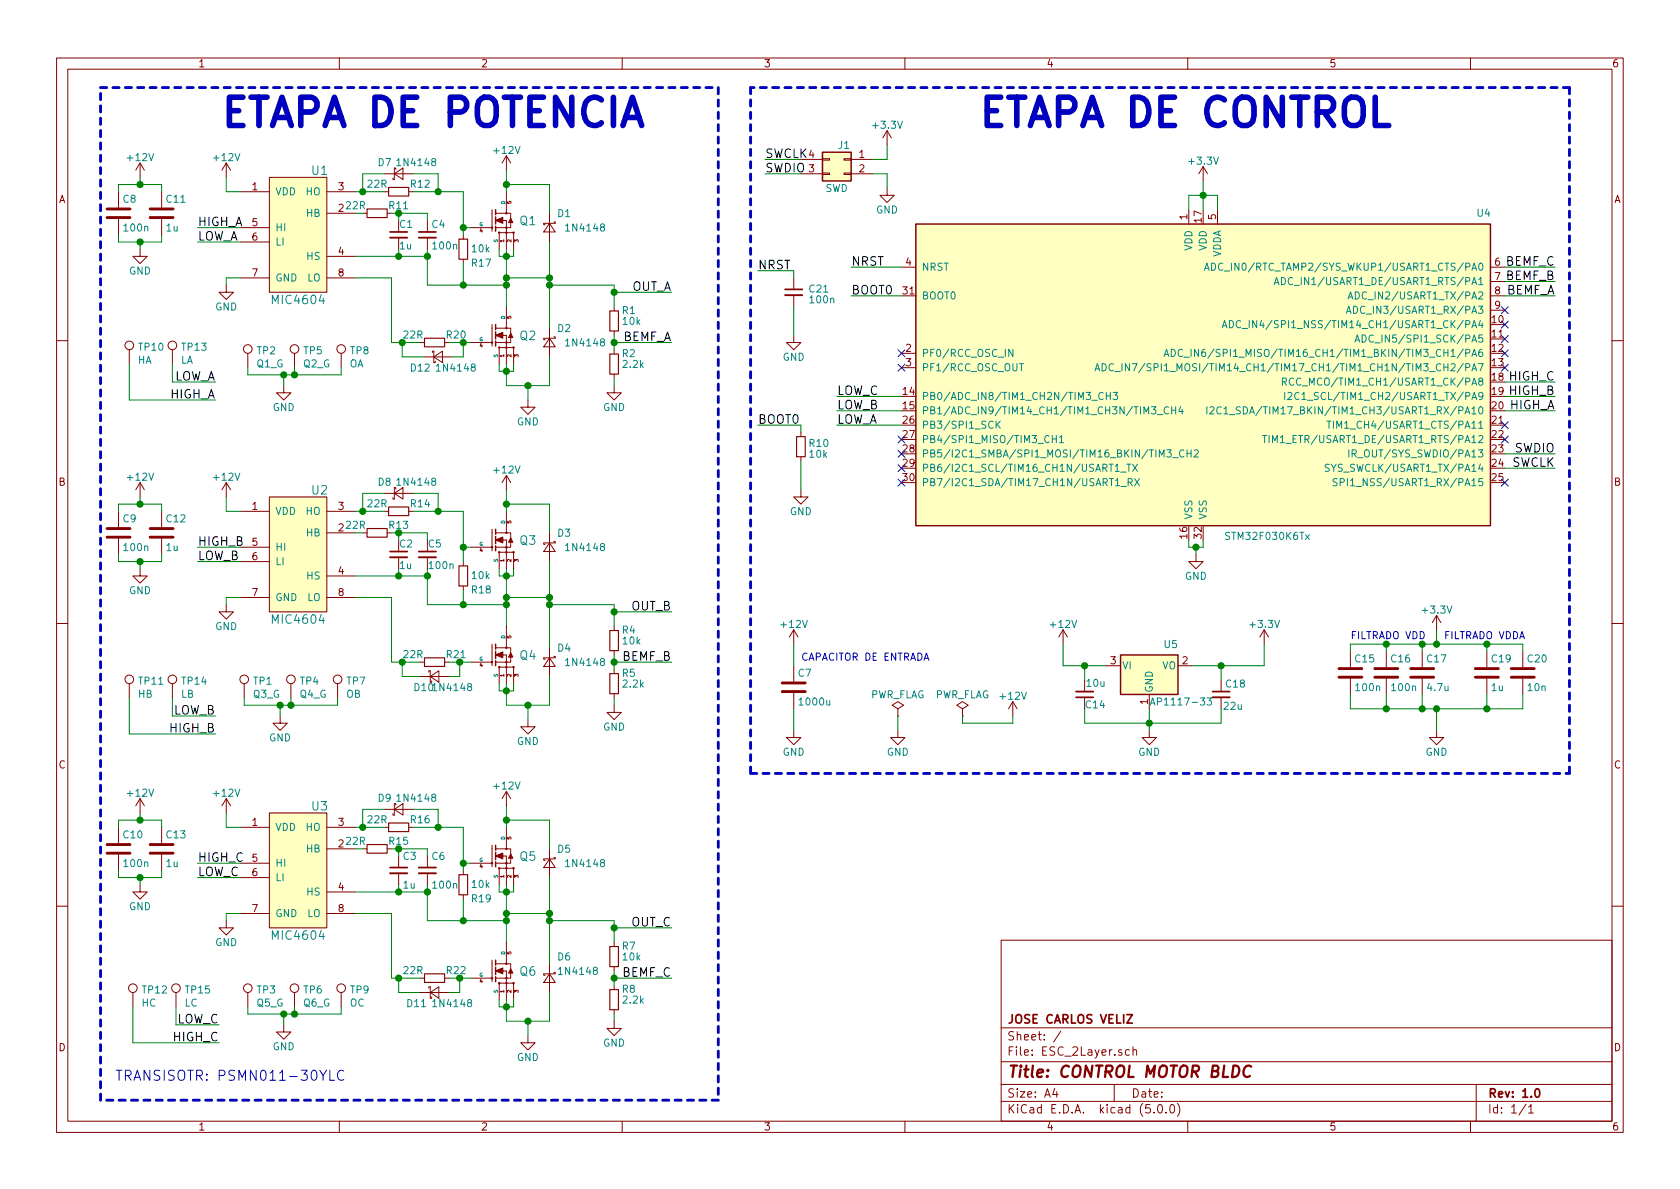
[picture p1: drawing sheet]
<svg xmlns="http://www.w3.org/2000/svg" width="297mm" height="210mm" viewBox="0 0 297 210" stroke-linecap="round" stroke-linejoin="round" font-family="sans-serif">
<defs><g id="words">
<g font-size="7" fill="#0000c2">
<text x="38.7" y="22.4">ETAPA DE POTENCIA</text>
<text x="172.7" y="22.4">ETAPA DE CONTROL</text>
</g>
<text font-size="2.8" fill="#840000" x="178" y="190.5">Title: CONTROL MOTOR BLDC</text>
<text font-size="2.5" fill="#0000c2" x="20.3" y="191.1">TRANSISOTR: PSMN011-30YLC</text>
<g font-size="2.1">
<text x="135.3" y="27.9">SWCLK</text>
<text x="135.3" y="30.5">SWDIO</text>
<text x="34.9" y="40">HIGH_A</text>
<text x="34.9" y="42.5">LOW_A</text>
<text x="134" y="47.6">NRST</text>
<text x="150.5" y="47">NRST</text>
<text x="266.2" y="47">BEMF_C</text>
<text x="111.6" y="51.4">OUT_A</text>
<text x="150.5" y="52.1">BOOT0</text>
<text x="266.2" y="52.1">BEMF_A</text>
<text x="266.2" y="49.5">BEMF_B</text>
<text x="110" y="60.3">BEMF_A</text>
<text x="30.1" y="70.5">HIGH_A</text>
<text x="30.4" y="67.3">LOW_A</text>
<text x="148" y="69.8">LOW_C</text>
<text x="266.9" y="69.8">HIGH_B</text>
<text x="266.9" y="67.3">HIGH_C</text>
<text x="134" y="74.9">BOOT0</text>
<text x="148" y="74.9">LOW_A</text>
<text x="148" y="72.4">LOW_B</text>
<text x="266.9" y="72.4">HIGH_A</text>
<text x="267.2" y="82.5">SWCLK</text>
<text x="267.8" y="80">SWDIO</text>
<text x="34.9" y="96.5">HIGH_B</text>
<text x="34.9" y="99.1">LOW_B</text>
<text x="111.6" y="107.9">OUT_B</text>
<text x="110" y="116.8">BEMF_B</text>
<text x="30.1" y="129.5">HIGH_B</text>
<text x="30.4" y="126.4">LOW_B</text>
<text x="34.9" y="152.4">HIGH_C</text>
<text x="34.9" y="154.9">LOW_C</text>
<text x="111.6" y="163.8">OUT_C</text>
<text x="110" y="172.7">BEMF_C</text>
<text x="30.7" y="184.1">HIGH_C</text>
<text x="31.1" y="181">LOW_C</text>
</g>
<g font-size="2.1" fill="#008484">
<text x="55.2" y="30.9">U1</text>
<text x="91.9" y="39.8">Q1</text>
<text x="48.4" y="53.8">MIC4604</text>
<text x="91.9" y="60.1">Q2</text>
<text x="55.2" y="87.4">U2</text>
<text x="91.9" y="96.3">Q3</text>
<text x="48.4" y="110.3">MIC4604</text>
<text x="91.9" y="116.7">Q4</text>
<text x="55.2" y="143.3">U3</text>
<text x="91.9" y="152.2">Q5</text>
<text x="48.4" y="166.2">MIC4604</text>
<text x="91.9" y="172.5">Q6</text>
</g>
<g font-size="2.1" fill="#840000">
<text x="178" y="184">Sheet: /</text>
<text x="178" y="181">JOSE CARLOS VELIZ</text>
<text x="178" y="186.7">File: ESC_2Layer.sch</text>
<text x="178" y="196.9">KiCad E.D.A. kicad (5.0.0)</text>
<text x="178" y="194.1">Size: A4</text>
<text x="200" y="194.1">Date:</text>
<text x="263" y="194.1">Rev: 1.0</text>
<text x="263" y="196.9">Id: 1/1</text>
</g>
<g font-size="1.8" fill="#840000">
<text x="35" y="11.9">1</text>
<text x="85" y="11.9">2</text>
<text x="135" y="11.9">3</text>
<text x="185" y="11.9">4</text>
<text x="235" y="11.9">5</text>
<text x="285" y="11.9">6</text>
<text x="143" y="27.9">4</text>
<text x="151.9" y="27.9">1</text>
<text x="10.4" y="35.9">A</text>
<text x="44.6" y="33.6">1</text>
<text x="59.8" y="33.6">3</text>
<text x="143" y="30.5">3</text>
<text x="151.9" y="30.5">2</text>
<text x="285.4" y="35.9">A</text>
<text x="44.6" y="40">5</text>
<text x="59.8" y="37.5">2</text>
<text x="209.9" y="38.8" transform="rotate(-90 209.9 38.8)">1</text>
<text x="212.5" y="39.3" transform="rotate(-90 212.5 39.3)">17</text>
<text x="215" y="38.8" transform="rotate(-90 215 38.8)">5</text>
<text x="44.6" y="42.5">6</text>
<text x="59.8" y="45.1">4</text>
<text x="160.2" y="47">4</text>
<text x="264.3" y="47">6</text>
<text x="44.6" y="48.9">7</text>
<text x="59.8" y="48.9">8</text>
<text x="159.7" y="52.1">31</text>
<text x="264.3" y="49.5">7</text>
<text x="264.3" y="52.1">8</text>
<text x="263.8" y="57.1">10</text>
<text x="263.8" y="59.7">11</text>
<text x="264.3" y="54.6">9</text>
<text x="160.2" y="62.2">2</text>
<text x="160.2" y="64.8">3</text>
<text x="263.8" y="62.2">12</text>
<text x="263.8" y="64.8">13</text>
<text x="159.7" y="69.8">14</text>
<text x="263.8" y="67.3">18</text>
<text x="263.8" y="69.8">19</text>
<text x="159.7" y="72.4">15</text>
<text x="159.7" y="74.9">26</text>
<text x="159.7" y="77.5">27</text>
<text x="263.8" y="72.4">20</text>
<text x="263.8" y="74.9">21</text>
<text x="263.8" y="77.5">22</text>
<text x="159.7" y="80">28</text>
<text x="159.7" y="82.5">29</text>
<text x="263.8" y="80">23</text>
<text x="263.8" y="82.5">24</text>
<text x="10.4" y="85.9">B</text>
<text x="159.7" y="85.1">30</text>
<text x="263.8" y="85.1">25</text>
<text x="285.4" y="85.9">B</text>
<text x="44.6" y="90.2">1</text>
<text x="59.8" y="94">2</text>
<text x="59.8" y="90.2">3</text>
<text x="209.9" y="95.2" transform="rotate(-90 209.9 95.2)">16</text>
<text x="212.5" y="95.2" transform="rotate(-90 212.5 95.2)">32</text>
<text x="44.6" y="96.5">5</text>
<text x="44.6" y="99.1">6</text>
<text x="59.8" y="101.6">4</text>
<text x="44.6" y="105.4">7</text>
<text x="59.8" y="105.4">8</text>
<text x="196.4" y="117.5">3</text>
<text x="209.1" y="117.5">2</text>
<text x="202.9" y="124.6" transform="rotate(-90 202.9 124.6)">1</text>
<text x="10.4" y="135.9">C</text>
<text x="285.4" y="135.9">C</text>
<text x="44.6" y="146">1</text>
<text x="59.8" y="149.9">2</text>
<text x="59.8" y="146">3</text>
<text x="44.6" y="152.4">5</text>
<text x="44.6" y="154.9">6</text>
<text x="44.6" y="161.3">7</text>
<text x="59.8" y="157.5">4</text>
<text x="59.8" y="161.3">8</text>
<text x="10.4" y="185.9">D</text>
<text x="285.4" y="185.9">D</text>
<text x="35" y="199.9">1</text>
<text x="85" y="199.9">2</text>
<text x="135" y="199.9">3</text>
<text x="185" y="199.9">4</text>
<text x="235" y="199.9">5</text>
<text x="285" y="199.9">6</text>
</g>
<g font-size="1.8" fill="#008484">
<text x="154.5" y="22.8">+3.3V</text>
<text x="22.7" y="28.5">+12V</text>
<text x="37.9" y="28.5">+12V</text>
<text x="66.9" y="29.4">D7</text>
<text x="70.5" y="29.4">1N4148</text>
<text x="87.5" y="27.2">+12V</text>
<text x="148.3" y="26.3">J1</text>
<text x="210.4" y="29.1">+3.3V</text>
<text x="21.8" y="35.9">C8</text>
<text x="29.5" y="35.9">C11</text>
<text x="48.6" y="34.5">VDD</text>
<text x="54.1" y="34.5">HO</text>
<text x="65" y="33.2">22R</text>
<text x="72.7" y="33.2">R12</text>
<text x="145.9" y="34">SWD</text>
<text x="22" y="40.9">100n</text>
<text x="29.4" y="40.9">1u</text>
<text x="48.6" y="40.9">HI</text>
<text x="54.2" y="38.3">HB</text>
<text x="61.2" y="37">22R</text>
<text x="68.9" y="37">R11</text>
<text x="70.7" y="40.3">C1</text>
<text x="76.4" y="40.3">C4</text>
<text x="98.6" y="38.4">D1</text>
<text x="100.4" y="40.9">1N4148</text>
<text x="154.9" y="37.8">GND</text>
<text x="261.2" y="38.3">U4</text>
<text x="48.6" y="43.4">LI</text>
<text x="54.3" y="46">HS</text>
<text x="70.7" y="44.1">1u</text>
<text x="76.7" y="44.1">100n</text>
<text x="83.5" y="47.2">R17</text>
<text x="83.5" y="44.6">10k</text>
<text x="162.9" y="47.9">NRST</text>
<text x="210.8" y="44.4" transform="rotate(-90 210.8 44.4)">VDD</text>
<text x="213.4" y="44.4" transform="rotate(-90 213.4 44.4)">VDD</text>
<text x="215.9" y="45.6" transform="rotate(-90 215.9 45.6)">VDDA</text>
<text x="216.4" y="47.9">ADC_IN0/RTC_TAMP2/SYS_WKUP1/USART1_CTS/PA0</text>
<text x="22.8" y="48.6">GND</text>
<text x="48.6" y="49.8">GND</text>
<text x="54.3" y="49.8">LO</text>
<text x="143.2" y="51.7">C21</text>
<text x="143.3" y="53.6">100n</text>
<text x="162.9" y="53">BOOT0</text>
<text x="227.9" y="50.4">ADC_IN1/USART1_DE/USART1_RTS/PA1</text>
<text x="240.2" y="53">ADC_IN2/USART1_TX/PA2</text>
<text x="38" y="54.9">GND</text>
<text x="71.4" y="59.9">22R</text>
<text x="79" y="59.9">R20</text>
<text x="98.6" y="58.7">D2</text>
<text x="110.1" y="55.5">R1</text>
<text x="110.2" y="57.4">10k</text>
<text x="220.9" y="58">ADC_IN4/SPI1_NSS/TIM14_CH1/USART1_CK/PA4</text>
<text x="240" y="55.5">ADC_IN3/USART1_RX/PA3</text>
<text x="24.3" y="64.3">HA</text>
<text x="24.6" y="62">TP10</text>
<text x="31.9" y="64.3">LA</text>
<text x="32.2" y="62">TP13</text>
<text x="45.4" y="65">Q1_G</text>
<text x="45.5" y="62.7">TP2</text>
<text x="53.6" y="65">Q2_G</text>
<text x="53.7" y="62.7">TP5</text>
<text x="61.7" y="65">OA</text>
<text x="62" y="62.7">TP8</text>
<text x="72.7" y="65.7">D12</text>
<text x="77.5" y="65.7">1N4148</text>
<text x="100.4" y="61.3">1N4148</text>
<text x="110.1" y="63.2">R2</text>
<text x="110.2" y="65.1">2.2k</text>
<text x="138.4" y="63.8">GND</text>
<text x="162.9" y="63.1">PF0/RCC_OSC_IN</text>
<text x="162.9" y="65.7">PF1/RCC_OSC_OUT</text>
<text x="201.8" y="65.7">ADC_IN7/SPI1_MOSI/TIM14_CH1/TIM17_CH1/TIM1_CH1N/TIM3_CH2/PA7</text>
<text x="212.3" y="63.1">ADC_IN6/SPI1_MISO/TIM16_CH1/TIM1_BKIN/TIM3_CH1/PA6</text>
<text x="242" y="60.6">ADC_IN5/SPI1_SCK/PA5</text>
<text x="162.9" y="70.7">PB0/ADC_IN8/TIM1_CH2N/TIM3_CH3</text>
<text x="229.5" y="68.2">RCC_MCO/TIM1_CH1/USART1_CK/PA8</text>
<text x="230.5" y="70.7">I2C1_SCL/TIM1_CH2/USART1_TX/PA9</text>
<text x="48.2" y="72.7">GND</text>
<text x="91.4" y="75.2">GND</text>
<text x="106.6" y="72.7">GND</text>
<text x="162.9" y="73.3">PB1/ADC_IN9/TIM14_CH1/TIM1_CH3N/TIM3_CH4</text>
<text x="162.9" y="75.8">PB3/SPI1_SCK</text>
<text x="218.3" y="73.3">I2C1_SDA/TIM17_BKIN/TIM1_CH3/USART1_RX/PA10</text>
<text x="237" y="75.8">TIM1_CH4/USART1_CTS/PA11</text>
<text x="87.5" y="83.7">+12V</text>
<text x="143.2" y="79">R10</text>
<text x="143.2" y="80.9">10k</text>
<text x="162.9" y="78.4">PB4/SPI1_MISO/TIM3_CH1</text>
<text x="162.9" y="80.9">PB5/I2C1_SMBA/SPI1_MOSI/TIM16_BKIN/TIM3_CH2</text>
<text x="162.9" y="83.4">PB6/I2C1_SCL/TIM16_CH1N/USART1_TX</text>
<text x="226" y="78.4">TIM1_ETR/USART1_DE/USART1_RTS/PA12</text>
<text x="235.8" y="83.4">SYS_SWCLK/USART1_TX/PA14</text>
<text x="240.1" y="80.9">IR_OUT/SYS_SWDIO/PA13</text>
<text x="22.7" y="85">+12V</text>
<text x="37.9" y="85">+12V</text>
<text x="65" y="89.7">22R</text>
<text x="66.9" y="85.9">D8</text>
<text x="70.5" y="85.9">1N4148</text>
<text x="72.7" y="89.7">R14</text>
<text x="162.9" y="86">PB7/I2C1_SDA/TIM17_CH1N/USART1_RX</text>
<text x="238.1" y="86">SPI1_NSS/USART1_RX/PA15</text>
<text x="21.8" y="92.4">C9</text>
<text x="29.5" y="92.4">C12</text>
<text x="48.6" y="91.1">VDD</text>
<text x="54.1" y="91.1">HO</text>
<text x="54.2" y="94.9">HB</text>
<text x="61.2" y="93.5">22R</text>
<text x="68.9" y="93.5">R13</text>
<text x="98.6" y="94.9">D3</text>
<text x="139.6" y="91.1">GND</text>
<text x="210.8" y="91.9" transform="rotate(-90 210.8 91.9)">VSS</text>
<text x="213.4" y="91.9" transform="rotate(-90 213.4 91.9)">VSS</text>
<text x="217.1" y="95.5">STM32F030K6Tx</text>
<text x="22" y="97.5">100n</text>
<text x="29.4" y="97.5">1u</text>
<text x="48.6" y="97.4">HI</text>
<text x="48.6" y="99.9">LI</text>
<text x="70.7" y="96.8">C2</text>
<text x="70.7" y="100.6">1u</text>
<text x="75.8" y="96.8">C5</text>
<text x="76" y="100.6">100n</text>
<text x="100.4" y="97.5">1N4148</text>
<text x="22.8" y="105.1">GND</text>
<text x="48.6" y="106.3">GND</text>
<text x="54.3" y="102.5">HS</text>
<text x="54.3" y="106.3">LO</text>
<text x="83.5" y="104.9">R18</text>
<text x="83.5" y="102.4">10k</text>
<text x="209.5" y="102.5">GND</text>
<text x="38" y="111.4">GND</text>
<text x="110.1" y="112.1">R4</text>
<text x="110.2" y="114">10k</text>
<text x="138.3" y="111">+12V</text>
<text x="185.9" y="111">+12V</text>
<text x="221.2" y="111">+3.3V</text>
<text x="251.7" y="108.5">+3.3V</text>
<text x="71.4" y="116.4">22R</text>
<text x="79" y="116.4">R21</text>
<text x="98.6" y="115.2">D4</text>
<text x="100.4" y="117.8">1N4148</text>
<text x="110.1" y="119.7">R5</text>
<text x="141.2" y="119.7">C7</text>
<text x="198.4" y="118.4">VI</text>
<text x="205.5" y="118.4">VO</text>
<text x="205.9" y="114.6">U5</text>
<text x="239.7" y="117.1">C15</text>
<text x="246" y="117.1">C16</text>
<text x="252.4" y="117.1">C17</text>
<text x="263.8" y="117.1">C19</text>
<text x="270.2" y="117.1">C20</text>
<text x="24.4" y="123.4">HB</text>
<text x="24.6" y="121.1">TP11</text>
<text x="32" y="123.4">LB</text>
<text x="32.2" y="121.1">TP14</text>
<text x="44.8" y="123.4">Q3_G</text>
<text x="44.8" y="121.1">TP1</text>
<text x="53" y="123.4">Q4_G</text>
<text x="53.1" y="121.1">TP4</text>
<text x="61.2" y="123.4">OB</text>
<text x="61.3" y="121.1">TP7</text>
<text x="73.3" y="122.2">D10</text>
<text x="76.9" y="122.2">1N4148</text>
<text x="110.2" y="121.6">2.2k</text>
<text x="141.6" y="124.8">1000u</text>
<text x="153.8" y="123.5">PWR_FLAG</text>
<text x="165.2" y="123.5">PWR_FLAG</text>
<text x="177" y="123.7">+12V</text>
<text x="192" y="125.3">C14</text>
<text x="192.2" y="121.5">10u</text>
<text x="203.8" y="122.5" transform="rotate(-90 203.8 122.5)">GND</text>
<text x="204.4" y="124.8">AP1117-33</text>
<text x="216.5" y="125.5">22u</text>
<text x="216.8" y="121.6">C18</text>
<text x="239.9" y="122.2">100n</text>
<text x="246.2" y="122.2">100n</text>
<text x="252.5" y="122.2">4.7u</text>
<text x="263.8" y="122.2">1u</text>
<text x="270.2" y="122.2">10n</text>
<text x="47.6" y="131.1">GND</text>
<text x="91.4" y="131.7">GND</text>
<text x="106.6" y="129.2">GND</text>
<text x="138.4" y="133.6">GND</text>
<text x="156.8" y="133.6">GND</text>
<text x="201.2" y="133.6">GND</text>
<text x="252" y="133.6">GND</text>
<text x="22.7" y="140.9">+12V</text>
<text x="37.9" y="140.9">+12V</text>
<text x="66.9" y="141.8">D9</text>
<text x="70.5" y="141.8">1N4148</text>
<text x="87.5" y="139.6">+12V</text>
<text x="21.9" y="148.3">C10</text>
<text x="29.5" y="148.3">C13</text>
<text x="48.6" y="146.9">VDD</text>
<text x="54.1" y="146.9">HO</text>
<text x="61.2" y="149.4">22R</text>
<text x="65" y="145.6">22R</text>
<text x="68.9" y="149.4">R15</text>
<text x="72.7" y="145.6">R16</text>
<text x="22" y="153.3">100n</text>
<text x="29.4" y="153.3">1u</text>
<text x="48.6" y="153.3">HI</text>
<text x="48.6" y="155.8">LI</text>
<text x="54.2" y="150.7">HB</text>
<text x="71.3" y="152.1">C3</text>
<text x="76.4" y="152.1">C6</text>
<text x="98.6" y="150.8">D5</text>
<text x="100.4" y="153.3">1N4148</text>
<text x="22.8" y="161">GND</text>
<text x="54.3" y="158.4">HS</text>
<text x="71.3" y="157.1">1u</text>
<text x="76.7" y="157.1">100n</text>
<text x="83.5" y="159.6">R19</text>
<text x="83.5" y="157">10k</text>
<text x="38" y="167.3">GND</text>
<text x="48.6" y="162.2">GND</text>
<text x="54.3" y="162.2">LO</text>
<text x="110.1" y="167.9">R7</text>
<text x="71.4" y="172.3">22R</text>
<text x="79" y="172.3">R22</text>
<text x="98.6" y="169.8">D6</text>
<text x="99.1" y="172.4">1N4148</text>
<text x="110.2" y="169.8">10k</text>
<text x="25.1" y="178">HC</text>
<text x="25.2" y="175.7">TP12</text>
<text x="32.6" y="178">LC</text>
<text x="32.9" y="175.7">TP15</text>
<text x="45.4" y="178">Q5_G</text>
<text x="45.5" y="175.7">TP3</text>
<text x="53.6" y="178">Q6_G</text>
<text x="53.7" y="175.7">TP6</text>
<text x="61.8" y="178">OC</text>
<text x="62" y="175.7">TP9</text>
<text x="72" y="178.1">D11</text>
<text x="76.9" y="178.1">1N4148</text>
<text x="110.1" y="175.6">R8</text>
<text x="110.2" y="177.5">2.2k</text>
<text x="48.2" y="185.7">GND</text>
<text x="106.6" y="185.1">GND</text>
<text x="91.4" y="187.6">GND</text>
</g>
<g font-size="1.8" fill="#0000c2">
<text x="238.8" y="113">FILTRADO VDD</text>
<text x="255.3" y="113">FILTRADO VDDA</text>
<text x="141.6" y="116.8">CAPACITOR DE ENTRADA</text>
</g>
<g font-size=".9" fill="#008484">
<text x="84.8" y="40">G</text>
<text x="89.3" y="36.1" transform="rotate(-90 89.3 36.1)">D</text>
<text x="88" y="42.9" transform="rotate(-90 88 42.9)">S</text>
<text x="89.3" y="56.4" transform="rotate(-90 89.3 56.4)">D</text>
<text x="84.8" y="60.3">G</text>
<text x="88" y="63.2" transform="rotate(-90 88 63.2)">S</text>
<text x="89.3" y="92.6" transform="rotate(-90 89.3 92.6)">D</text>
<text x="84.8" y="96.5">G</text>
<text x="88" y="99.4" transform="rotate(-90 88 99.4)">S</text>
<text x="89.3" y="112.9" transform="rotate(-90 89.3 112.9)">D</text>
<text x="84.8" y="116.9">G</text>
<text x="88" y="119.7" transform="rotate(-90 88 119.7)">S</text>
<text x="89.3" y="148.5" transform="rotate(-90 89.3 148.5)">D</text>
<text x="84.8" y="152.4">G</text>
<text x="88" y="155.3" transform="rotate(-90 88 155.3)">S</text>
<text x="84.8" y="172.7">G</text>
<text x="89.3" y="168.8" transform="rotate(-90 89.3 168.8)">D</text>
<text x="88" y="175.6" transform="rotate(-90 88 175.6)">S</text>
</g>
<g font-size=".9" fill="#840000">
<text x="84.9" y="41.1">4</text>
<text x="90.4" y="36" transform="rotate(-90 90.4 36)">5</text>
<text x="89.1" y="42.8" transform="rotate(-90 89.1 42.8)">1</text>
<text x="90.4" y="42.8" transform="rotate(-90 90.4 42.8)">2</text>
<text x="91.7" y="42.8" transform="rotate(-90 91.7 42.8)">3</text>
<text x="90.4" y="56.4" transform="rotate(-90 90.4 56.4)">5</text>
<text x="84.9" y="61.4">4</text>
<text x="89.1" y="63.1" transform="rotate(-90 89.1 63.1)">1</text>
<text x="90.4" y="63.1" transform="rotate(-90 90.4 63.1)">2</text>
<text x="91.7" y="63.1" transform="rotate(-90 91.7 63.1)">3</text>
<text x="90.4" y="92.6" transform="rotate(-90 90.4 92.6)">5</text>
<text x="84.9" y="97.6">4</text>
<text x="89.1" y="99.3" transform="rotate(-90 89.1 99.3)">1</text>
<text x="90.4" y="99.3" transform="rotate(-90 90.4 99.3)">2</text>
<text x="91.7" y="99.3" transform="rotate(-90 91.7 99.3)">3</text>
<text x="90.4" y="112.9" transform="rotate(-90 90.4 112.9)">5</text>
<text x="84.9" y="118">4</text>
<text x="89.1" y="119.7" transform="rotate(-90 89.1 119.7)">1</text>
<text x="90.4" y="119.7" transform="rotate(-90 90.4 119.7)">2</text>
<text x="91.7" y="119.7" transform="rotate(-90 91.7 119.7)">3</text>
<text x="90.4" y="148.4" transform="rotate(-90 90.4 148.4)">5</text>
<text x="84.9" y="153.5">4</text>
<text x="89.1" y="155.2" transform="rotate(-90 89.1 155.2)">1</text>
<text x="90.4" y="155.2" transform="rotate(-90 90.4 155.2)">2</text>
<text x="91.7" y="155.2" transform="rotate(-90 91.7 155.2)">3</text>
<text x="84.9" y="173.8">4</text>
<text x="90.4" y="168.8" transform="rotate(-90 90.4 168.8)">5</text>
<text x="89.1" y="175.5" transform="rotate(-90 89.1 175.5)">1</text>
<text x="90.4" y="175.5" transform="rotate(-90 90.4 175.5)">2</text>
<text x="91.7" y="175.5" transform="rotate(-90 91.7 175.5)">3</text>
</g>
</g></defs>
<g fill="none" stroke="#840000" stroke-width=".18">
<path d="M10 10.3h277v189.9h-277zM12 12.2h273v186.1h-273zM60 10.3v1.9M110 10.3v1.9M160 10.3v1.9M210 10.3v1.9M260 10.3v1.9M21 33.9v2.8M21 38.7v2.8M24.8 28.8l-.8 1.3M24.8 28.8v2.6M24.8 28.8l.7 1.3"/>
<path d="M28.6 33.9v2.8M28.6 38.7v2.8M40 28.8l-.8 1.3M40 28.8v2.6M40 28.8l.8 1.3M42.5 33.9h5.1M47.6 31.4h10.2v20.3h-10.2zM57.8 33.9h5.1M57.8 37.7h5.1M64.1 37.7h.8M67.9 33.9h.8M67.9 30.7h5.1"/>
<path d="M68.5 37.7h.7M69.7 30.7l1.5-1v2zM70 30v-.3h-.3v2h-.2v-.2M70.5 39v2M72.3 33.9h.7M75.6 39v2M87 37.1v3.8M87.6 37.7h1.9M88.9 39h.6v1.3h-1.9M88.9 38.5l-1.3 .5M89.5 37.7h.8v2.6h-.8v3.8M89.5 27.6l-.7 1.2"/>
<path d="M89.5 27.6v2.5M89.5 33.9v3.8M89.5 27.6l.8 1.2M97.2 39.5l1 1.5h-2.1zM97.2 37.7v5.1M97.9 39.2h.3v.3h-2.1v.2h.3M141.6 28.2h3.8M141.6 30.7h3.8M145.4 30.6h1.3v.3h-1.3zM145.4 28.1h1.3v.2h-1.3zM149.2 30.6h1.3v.3h-1.3zM149.2 28.1h1.3v.2h-1.3z"/>
<path d="M150.5 28.2h3.8M150.5 30.7h3.8M156.8 33.3v1.2h-1.2l1.2 1.3 1.3-1.3h-1.3M156.8 23.1l-.7 1.3M156.8 23.1v2.5M156.8 23.1l.8 1.3M210.2 37.1v2.5M212.7 29.5l-.7 1.2M212.7 29.5v2.5M212.7 29.5l.8 1.2M215.3 37.1v2.5M24.8 44.1v1.2h1.2l-1.2 1.3-1.3-1.3h1.3"/>
<path d="M40 50.4v1.3h1.3l-1.3 1.3-1.3-1.3h1.3M42.5 40.3h5.1M42.5 42.8h5.1M42.5 49.1h5.1M57.8 45.3h5.1M57.8 49.1h5.1M70.5 42v2.1M75.6 42v2.1M81.9 41.5v.8M81.9 45.8v.8M83.2 40.3h3.8M87 57.4v3.8"/>
<path d="M87.6 58h1.9M88.3 44.1v-3h2.5v3M88.9 59.3h.6v1.3h-1.9M88.9 58.8l-1.3 .5M89.5 58h.8v2.6h-.8v3.8M89.5 54.2v3.8M97.2 59.8l1 1.5h-2.1zM97.2 58v5.1M97.9 59.6h.3v.2h-2.1v.3h.3M108.6 54.2v.8M108.6 58.5v.8M140.3 59.3v1.3h1.3l-1.3 1.2-1.2-1.2h1.2"/>
<path d="M140.3 49.1v2.1M140.3 52.2v2M159.4 47.2h2.5M263.5 47.2h2.6M263.5 49.8h2.6M263.5 52.3h2.6M263.5 54.9h2.6M10 60.2h2M22.9 61.8v2.6M30.5 61.8v2.6M43.8 62.5v2.5M50.2 68.2v1.3h1.2l-1.2 1.2-1.3-1.2h1.3"/>
<path d="M52.1 62.5v2.5M60.3 62.5v2.5M74.3 60.6h.8M74.9 63.1h5.1M76.5 62.4v-.3h.2v2h.3v-.2M76.7 63.1l1.5-1v2zM78.6 60.6h.8M83.2 60.6h3.8M88.3 64.4v-2.9h2.5v2.9M93.3 70.7v1.3h1.3l-1.3 1.3-1.2-1.3h1.2M108.6 68.2v1.3h1.3l-1.3 1.2-1.3-1.2h1.3M108.6 61.8v.8"/>
<path d="M108.6 66.2v.7M141.6 76.4v.8M159.4 62.5h2.5M159.4 65h2.5M285 60.2h2M21 90.4v2.8M21 95.2v2.8M24.8 85.3v2.6M24.8 85.3l-.8 1.3M24.8 85.3l.7 1.3M28.6 90.4v2.8M28.6 95.2v2.8"/>
<path d="M40 85.3v2.6M40 85.3l-.8 1.3M40 85.3l.8 1.3M42.5 90.4h5.1M42.5 96.8h5.1M42.5 99.3h5.1M47.6 87.9h10.2v20.3h-10.2zM57.8 90.4h5.1M57.8 94.2h5.1M64.1 94.2h.8M67.9 90.4h.8M67.9 87.2h5.1"/>
<path d="M68.5 94.2h.7M69.7 87.2l1.5-1v2.1zM70 86.5v-.3h-.3v2.1h-.2v-.3M70.5 95.5v2M70.5 98.5v2.1M72.3 90.4h.7M75.6 95.5v2M75.6 98.5v2.1M81.9 99.3v.8M83.2 96.8h3.8M87 93.6v3.8M87.6 94.2h1.9"/>
<path d="M88.9 95.5h.6v1.3h-1.9M88.9 95l-1.3 .5M89.5 94.2h.8v2.6h-.8v3.8M89.5 84.1v2.5M89.5 90.4v3.8M89.5 84.1l-.7 1.2M89.5 84.1l.8 1.2M97.2 96l1 1.5h-2.1zM97.2 94.2v5.1M97.9 95.8h.3v.2h-2.1v.3h.3M141.6 86.6v1.3h1.3l-1.3 1.2-1.3-1.2h1.3M141.6 80.8v.7"/>
<path d="M211.5 98v1.3h1.2l-1.2 1.3-1.3-1.3h1.3M10 110.3h2M24.8 100.6v1.2h1.2l-1.2 1.3-1.3-1.3h1.3M40 106.9v1.3h1.3l-1.3 1.3-1.3-1.3h1.3M42.5 105.7h5.1M57.8 101.8h5.1M57.8 105.7h5.1M74.3 117.1h.8M74.3 119.6h5.1M75.8 118.9v-.3h.3v2M76.1 119.6l1.5-1v2zM78.6 117.1h.8"/>
<path d="M81.9 103.6v.8M83.2 117.1h3.8M87 113.9v3.8M87.6 114.5h1.9M88.3 100.6v-2.9h2.5v2.9M88.9 115.8h.6v1.3h-1.9M88.9 115.3l-1.3 .5M89.5 114.5h.8v2.6h-.8v3.8M89.5 110.7v3.8M97.2 116.3l1 1.6h-2.1zM97.2 114.5v5.1M97.9 116.1h.3v.2h-2.1v.3h.3"/>
<path d="M108.6 110.7v.8M108.6 115.1v.7M108.6 118.4v.7M140.3 111.4l-.7 1.2M140.3 111.4v2.5M140.3 117.7v2.8M140.3 111.4l.8 1.2M188 111.4l-.8 1.2M188 111.4v2.5M188 111.4l.7 1.2M195.6 117.7h2.5M208.3 117.7h2.5"/>
<path d="M223.5 111.4l-.7 1.2M223.5 111.4v2.5M223.5 111.4l.8 1.2M238.8 115.2v2.8M245.1 115.2v2.8M251.5 115.2v2.8M254 108.8l-.8 1.3M254 108.8v2.6M254 108.8l.8 1.3M262.9 115.2v2.8M269.2 115.2v2.8M285 110.3h2"/>
<path d="M22.9 120.9v2.5M30.5 120.9v2.5M43.2 120.9v2.5M49.5 126.6v1.3h1.3l-1.3 1.3-1.2-1.3h1.2M51.4 120.9v2.5M59.7 120.9v2.5M88.3 120.9v-2.9h2.5v2.9M89.5 139.9v2.6M89.5 139.9l-.7 1.3M89.5 139.9l.8 1.3M93.3 127.2v1.3h1.3l-1.3 1.3-1.2-1.3h1.2M108.6 124.7v1.3h1.3l-1.3 1.2-1.3-1.2h1.3"/>
<path d="M108.6 122.7v.7M140.3 129.2v1.2h1.3l-1.3 1.3-1.2-1.3h1.2M140.3 122.5v2.8M158.7 129.2v1.2h1.3l-1.3 1.3-1.2-1.3h1.2M158.7 125.3l1.1-.6-1.1-.6-1 .6 1 .6v1.3M158.7 126.6h.1M170.2 125.3l1-.6-1-.6-1 .6 1 .6v1.3M170.2 126.6h.1M179.1 124.1l-.8 1.2M179.1 124.1v2.5M179.1 124.1l.7 1.2M191.8 120.3v2"/>
<path d="M191.8 123.3v2M203.2 129.2v1.2h1.3l-1.3 1.3-1.3-1.3h1.3M203.2 122.8v2.5M215.9 120.3v2M215.9 123.3v2M238.8 120v2.8M245.1 120v2.8M251.5 120v2.8M254 129.2v1.2h1.3l-1.3 1.3-1.3-1.3h1.3M262.9 120v2.8M269.2 120v2.8M21 146.3v2.8"/>
<path d="M21 151.1v2.8M24.8 156.5v1.2h1.2l-1.2 1.3-1.3-1.3h1.3M24.8 141.2v2.6M24.8 141.2l-.8 1.3M24.8 141.2l.7 1.3M28.6 146.3v2.8M28.6 151.1v2.8M40 141.2v2.6M40 141.2l-.8 1.3M40 141.2l.8 1.3M42.5 146.3h5.1M42.5 152.6h5.1"/>
<path d="M42.5 155.2h5.1M47.6 143.8h10.2v20.3h-10.2zM57.8 146.3h5.1M57.8 150.1h5.1M57.8 157.7h5.1M64.1 150.1h.8M67.9 146.3h.8M67.9 143.1h5.1M68.5 150.1h.7M69.7 143.1l1.5-1v2zM70 142.4v-.3h-.3v2h-.2v-.2M70.5 151.4v2"/>
<path d="M70.5 154.4v2.1M72.3 146.3h.7M75.6 151.4v2M75.6 154.4v2.1M81.9 153.9v.8M81.9 158.2v.8M83.2 152.6h3.8M87 149.5v3.8M87.6 150.1h1.9M88.3 156.5v-3h2.5v3M88.9 151.4h.6v1.2h-1.9M88.9 150.9l-1.3 .5"/>
<path d="M89.5 150.1h.8v2.5h-.8v3.9M89.5 146.3v3.8M97.2 151.9l1 1.5h-2.1zM97.2 150.1v5.1M97.9 151.6h.3v.3h-2.1v.2h.3M10 160.2h2M23.5 175.5v2.5M31.1 175.5v2.5M40 162.8v1.3h1.3l-1.3 1.2-1.3-1.2h1.3M42.5 161.5h5.1M43.8 175.5v2.5M52.1 175.5v2.5"/>
<path d="M57.8 161.5h5.1M60.3 175.5v2.5M74.3 173h.8M74.3 175.5h5.1M75.8 174.7v-.2h.3v2h.2v-.2M76.1 175.5l1.5-1v2zM78.6 173h.8M83.2 173h3.8M87 169.8v3.8M87.6 170.4h1.9M88.3 176.8v-2.9h2.5v2.9M88.9 171.7h.6v1.3h-1.9"/>
<path d="M88.9 171.2l-1.3 .5M89.5 170.4h.8v2.6h-.8v3.8M89.5 166.6v3.8M97.2 172.2l1 1.5h-2.1zM97.2 170.4v5.1M97.9 172h.3v.2h-2.1v.3h.3M108.6 166.6v.8M108.6 170.9v.8M108.6 174.2v.8M108.6 178.6v.7M177 166.3h108v32h-108zM285 160.2h2"/>
<path d="M50.2 181.2v1.3h1.2l-1.2 1.3-1.3-1.3h1.3M60 198.3v1.9M93.3 183.1v1.3h1.3l-1.3 1.3-1.2-1.3h1.2M108.6 180.6v1.3h1.3l-1.3 1.2-1.3-1.2h1.3M110 198.3v1.9M160 198.3v1.9M177 194.8h108M177 191.8h108M177 187.8h108M177 181.8h108M186.5 192.5l-.4 1h1M186.8 193v1"/>
<path d="M187.6 182.3l-1.3 2M197 191.8v3M199.7 185.7l-.4-.1-.3 .3 .1 .6h.6M200.3 185.7l.3-.1 .3 .1 .1 .9M200.3 185.1v1.5M204 196.7v.1M204.8 195.5l.4-.2a.94 .94 0 0 1 0 1.5 .79 .79 0 0 1-.4-1.3zM206.2 196.7v.1M207 195.4l.3-.1a.94 .94 0 0 1 0 1.5 .82 .82 0 0 1-.3-1.4zM208.2 195.1a1.71 1.71 0 0 1 0 2.3M210 198.3v1.9M260 198.3v1.9"/>
<path d="M261 191.8v6.5M269.8 195.2l-1.2 2M270.3 195.8l.4-.5v1.5M270.3 196.8h.8"/>
<circle cx="89.5" cy="37.7" r=".13"/>
<circle cx="87" cy="40.3" r=".13"/>
<circle cx="88.3" cy="41.1" r=".13"/>
<circle cx="89.5" cy="41.1" r=".13"/>
<circle cx="89.5" cy="40.3" r=".13"/>
<circle cx="89.5" cy="58" r=".13"/>
<circle cx="90.8" cy="41.1" r=".13"/>
<circle cx="22.9" cy="61.1" r=".76"/>
<circle cx="30.5" cy="61.1" r=".76"/>
<circle cx="43.8" cy="61.7" r=".76"/>
<circle cx="52.1" cy="61.7" r=".76"/>
<circle cx="60.3" cy="61.7" r=".76"/>
<circle cx="87" cy="60.6" r=".13"/>
<circle cx="88.3" cy="61.5" r=".13"/>
<circle cx="89.5" cy="61.5" r=".13"/>
<circle cx="89.5" cy="60.6" r=".13"/>
<circle cx="90.8" cy="61.5" r=".13"/>
<circle cx="87" cy="96.8" r=".13"/>
<circle cx="88.3" cy="97.7" r=".13"/>
<circle cx="89.5" cy="96.8" r=".13"/>
<circle cx="89.5" cy="97.7" r=".13"/>
<circle cx="89.5" cy="94.2" r=".13"/>
<circle cx="90.8" cy="97.7" r=".13"/>
<circle cx="87" cy="117.1" r=".13"/>
<circle cx="88.3" cy="118" r=".13"/>
<circle cx="89.5" cy="118" r=".13"/>
<circle cx="89.5" cy="114.5" r=".13"/>
<circle cx="89.5" cy="117.1" r=".13"/>
<circle cx="90.8" cy="118" r=".13"/>
<circle cx="22.9" cy="120.1" r=".76"/>
<circle cx="30.5" cy="120.1" r=".76"/>
<circle cx="43.2" cy="120.1" r=".76"/>
<circle cx="51.4" cy="120.1" r=".76"/>
<circle cx="59.7" cy="120.1" r=".76"/>
<circle cx="87" cy="152.6" r=".13"/>
<circle cx="88.3" cy="153.5" r=".13"/>
<circle cx="89.5" cy="152.6" r=".13"/>
<circle cx="89.5" cy="153.5" r=".13"/>
<circle cx="89.5" cy="150.1" r=".13"/>
<circle cx="90.8" cy="153.5" r=".13"/>
<circle cx="23.5" cy="174.7" r=".76"/>
<circle cx="31.1" cy="174.7" r=".76"/>
<circle cx="43.8" cy="174.7" r=".76"/>
<circle cx="52.1" cy="174.7" r=".76"/>
<circle cx="60.3" cy="174.7" r=".76"/>
<circle cx="87" cy="173" r=".13"/>
<circle cx="88.3" cy="173.9" r=".13"/>
<circle cx="89.5" cy="173.9" r=".13"/>
<circle cx="89.5" cy="170.4" r=".13"/>
<circle cx="89.5" cy="173" r=".13"/>
<circle cx="90.8" cy="173.9" r=".13"/>
</g>
<path d="M69 41h3M74 41h3.1M138.8 51.2h3.1M69 97.5h3M74 97.5h3.1M190.2 123.3h3.1M214.4 122.3h3M69 153.4h3M74 153.4h3.1M199.2 179.4h1l-1 1.5h1M271.5 192.7l.2-.2a.81 .81 0 0 1 .6 .6 .81 .81 0 0 1-.3 .8l-.1 .1a.79 .79 0 0 1-.4-1.3z" fill="none" stroke="#840000" stroke-width=".3"/>
<path d="M221.2 188.6a.88 .88 0 0 0-1 0 .88 .88 0 0 0-.4 1 .71 .71 0 0 0 .4 .8 .71 .71 0 0 0 .8-.1" fill="none" stroke="#840000" stroke-width=".41"/>
<path d="M69 42h3M74 42h3.1M138.8 52.2h3.1M69 98.5h3M74 98.5h3.1M190.2 122.3h3.1M214.4 123.3h3M69 154.4h3M74 154.4h3.1" fill="none" stroke="#840000" stroke-width=".33"/>
<g fill="none" stroke="#840000" stroke-width=".2">
<path d="M64.9 37h3.6v1.5h-3.6zM68.7 33.1h3.6v1.6h-3.6zM75.1 59.8h3.5v1.5h-3.5zM81.2 42.3h1.5v3.5h-1.5zM107.8 55h1.5v3.5h-1.5zM107.8 62.6h1.5v3.6h-1.5zM140.8 77.2h1.6v3.6h-1.6zM64.9 93.5h3.6v1.5h-3.6zM68.7 89.7h3.6v1.5h-3.6zM75.1 116.3h3.5v1.6h-3.5zM81.2 100.1h1.5v3.5h-1.5zM107.8 111.5h1.5v3.6h-1.5z"/>
<path d="M107.8 119.1h1.5v3.6h-1.5zM64.9 149.3h3.6v1.6h-3.6zM68.7 145.5h3.6v1.6h-3.6zM81.2 154.7h1.5v3.5h-1.5zM75.1 172.2h3.5v1.5h-3.5zM107.8 167.4h1.5v3.5h-1.5zM107.8 175h1.5v3.6h-1.5z"/>
</g>
<g fill="none" stroke="#840000" stroke-width=".51">
<path d="M18.9 38.5h4.1M18.9 37h4.1M26.5 38.5h4.1M26.5 37h4.1M18.9 95h4.1M18.9 93.5h4.1M26.5 95h4.1M26.5 93.5h4.1M236.7 119.8h4.1M236.7 118.2h4.1M243.1 119.8h4M243.1 118.2h4"/>
<path d="M249.4 119.8h4.1M249.4 118.2h4.1M260.9 119.8h4M260.9 118.2h4M267.2 119.8h4.1M267.2 118.2h4.1M138.3 122.3h4.1M138.3 120.8h4.1M18.9 150.9h4.1M18.9 149.3h4.1M26.5 150.9h4.1M26.5 149.3h4.1"/>
</g>
<g fill="#ffffc2" stroke="#ffffc2" stroke-width=".18">
<path d="M47.6 31.4h10.2v20.3h-10.2z"/>
<path d="M198.1 115.8h10.2v7h-10.2z"/>
<path d="M161.9 39.6h101.6v53.4h-101.6z"/>
<path d="M47.6 87.9h10.2v20.3h-10.2z"/>
<path d="M47.6 143.8h10.2v20.3h-10.2z"/>
<path d="M145.4 26.9h5.1v5.1h-5.1z"/>
</g>
<g fill="none" stroke="#840000" stroke-width=".25">
<path d="M87.6 37.1v.9M87.6 38.3v1.3M87.6 40v.9M145.4 26.9h5.1v5.1h-5.1zM161.9 39.6h101.6v53.4h-101.6zM87.6 57.4v.9M87.6 58.7v1.2M87.6 60.3v.9M87.6 93.6v.9M87.6 94.9v1.2M87.6 96.5v.9M87.6 113.9v.9"/>
<path d="M87.6 115.2v1.3M87.6 116.8v.9M198.1 115.8h10.2v7h-10.2zM87.6 149.5v.9M87.6 150.7v1.3M87.6 152.4v.9M87.6 169.8v.9M87.6 171.1v1.2M87.6 172.7v.9"/>
</g>
<g fill="none" stroke="#008484" stroke-width=".18">
<path d="M213 47.8l.4-1.3 .4 1.3M213.1 47.4h.6M214.2 46.5a.64 .64 0 0 1 .7 .7 .64 .64 0 0 1-.7 .6zM216.1 58l.4-1.3 .4 1.3M216.2 46.7a.5 .5 0 0 0-.6 0 .5 .5 0 0 0-.2 .6 .45 .45 0 0 0 .3 .4 .45 .45 0 0 0 .5 0M216.2 57.6h.6M217.4 56.7a.64 .64 0 0 1 .7 .6 .64 .64 0 0 1-.7 .7zM219.4 56.8a.6 .6 0 0 0-.9 .4 .6 .6 0 0 0 .6 .8l.3-.2M219.6 58.1h1M225.3 50.3l.4-1.2 .4 1.2M225.4 50h.6M226.6 49.1a.64 .64 0 0 1 .7 .6 .64 .64 0 0 1-.7 .6z"/>
<path d="M238 55.4l.5-1.3 .4 1.3M238.2 55.1h.6M238.4 52.9l.4-1.3 .4 1.3M238.5 52.5h.6M239.3 54.1a.64 .64 0 0 1 .8 .7 .64 .64 0 0 1-.8 .6zM240.8 59.2a.64 .64 0 0 1 .8 .7 .64 .64 0 0 1-.8 .6zM176.1 74.5v1.2M176.3 75l.6 .7M176.9 74.5l-.8 .7M179.1 61.8v1.2l-.7-1.2v1.2M180.2 64.3h.8M185.5 77.1a.6 .6 0 0 0-.8 .5 .6 .6 0 0 0 .6 .7l.2-.1"/>
<path d="M186.1 77v1.3M186.1 77.6h.7M186.8 77v1.3M187.3 77.4l.4-.4v1.3M187.3 78.3h.7M193.6 65.6l.4-1.3 .4 1.3M193.7 65.2h.6M194.9 64.3a.64 .64 0 0 1 .7 .6 .64 .64 0 0 1-.7 .7zM195 69.5a.6 .6 0 0 0-.8 .4 .6 .6 0 0 0 .6 .8l.2-.2M195.6 69.4v1.3M195.6 70h.7M196.3 69.4v1.3"/>
<path d="M196.8 69.4h.8l-.4 .5 .3 .1v.6l-.5 .1-.2-.2M196.9 64.4a.51 .51 0 0 0-.7 0 .51 .51 0 0 0-.1 .6 .46 .46 0 0 0 .2 .5 .46 .46 0 0 0 .6 0M197.1 65.7h1M198.4 64.3v1.3M199.7 64.3v1.3l-.7-1.3v1.3M200.2 64.3h.8l-.5 1.3M203.6 71.9h.8l-.5 .5 .4 .1v.6l-.2 .1-.5-.1M204.6 73.3h1M205.8 63l.4-1.2 .5 1.2M205.9 62.7h.7M206.3 79.5h.8l-.4 .5 .3 .2v.5l-.1 .1-.6-.1M206.6 72.1a.6 .6 0 0 0-.8 .4 .6 .6 0 0 0 .6 .7l.2-.1"/>
<path d="M207.1 61.8a.64 .64 0 0 1 .7 .6 .64 .64 0 0 1-.7 .6zM207.2 71.9v1.3M207.2 72.5h.7M207.9 71.9v1.3M208.7 71.9l-.3 .9h.8M209 72.4v.8M209.1 61.9a.51 .51 0 0 0-.6 0 .51 .51 0 0 0-.2 .6 .46 .46 0 0 0 .3 .5 .46 .46 0 0 0 .5-.1M209.3 79.7a.6 .6 0 0 0-.8 .4 .6 .6 0 0 0 .6 .7l.2-.1M209.3 63.2h1M209.9 79.5v1.3M210.6 61.8v1.2M210.6 79.5v1.3"/>
<path d="M211.2 79.7l.4-.2 .3 .4-.1 .2-.7 .7h.8M211.9 61.8v1.2l-.7-1.2v1.2M213.4 71.9v1.3M213.9 72.1l.5-.2 .3 .4-.8 .9h.8M215.9 72.1a.51 .51 0 0 0-.6 0 .51 .51 0 0 0-.2 .6 .46 .46 0 0 0 .3 .5 .46 .46 0 0 0 .5-.1M216.4 72.3l.4-.4v1.3M216.4 73.2h.7M217.4 73.3h.9M223.2 77h.8M223.6 77v1.3M224.4 77v1.3M225 78.3v-1.3l.4 .9 .4-.9v1.3"/>
<path d="M226.7 67.5h.7v-.5l-.2-.2h-.5v1.3M227.1 67.5l.4 .6M227.2 69.4v1.3M227.7 69.5l.5-.1 .2 .3v.2l-.8 .8h.8M228.7 67a.6 .6 0 0 0-.8 .4 .6 .6 0 0 0 .6 .7l.2-.1M229.7 69.5a.6 .6 0 0 0-.8 .4 .6 .6 0 0 0 .6 .8l.2-.2M234.6 74.5h.7M235 74.5v1.2M235.8 74.5v1.2M236.3 75.7v-1.2l.5 .9 .4-.9v1.2M238.5 79.5v1.3M239.6 60.5l.4-1.3 .4 1.3"/>
<path d="M239.7 60.1h.6M197.2 83.4h.7M197.2 85.9h.8M198.1 83.5h1M198.2 86h1M199.2 82.1h.7M199.5 85.3l.6-.1 .1-.1-.1-.3-.2-.2h-.4v1.3M199.6 82.1v1.3M199.8 85.3l.4 .6M200.3 82.1l.8 1.3M200.6 84.6l.9 1.3M201.1 82.1l-.8 1.3"/>
<path d="M201.5 84.6l-.9 1.3M207.3 80.9h1M209.9 80.2h.7M235 82.2l-.5-.1-.2 .2 .1 .3 .6 .3v.3l-.2 .2-.5-.1M236.4 84.7l-.5-.1-.1 .2-.1 .2 .1 .2 .5 .2 .1 .3-.2 .2-.5-.1M237 85.3l.6-.1 .1-.1-.1-.3-.2-.2h-.4v1.3M239.1 80.2l.7-.1v-.4l-.2-.2h-.5v1.3M239.4 80.2l.4 .6M203.4 124.7l.4-1.3 .4 1.3M203.5 124.3h.6M213.4 123.4h.8l-.4 .5 .3 .1v.6l-.1 .1-.6-.1"/>
</g>
<g fill="#840000" stroke="#840000" stroke-width=".18">
<path d="M87.6 39l1.3-.5v1z"/>
<path d="M90.3 38.6l.4 .8h-.8z"/>
<path d="M87.6 59.3l1.3-.5v1z"/>
<path d="M90.3 58.9l.4 .8h-.8z"/>
<path d="M87.6 95.5l1.3-.5v1z"/>
<path d="M90.3 95.1l.4 .8h-.8z"/>
<path d="M87.6 115.8l1.3-.5v1z"/>
<path d="M90.3 115.4l.4 .8h-.8z"/>
<path d="M87.6 151.4l1.3-.5v1z"/>
<path d="M90.3 151l.4 .8h-.8z"/>
<path d="M87.6 171.7l1.3-.5v1z"/>
<path d="M90.3 171.3l.4 .8h-.8z"/>
</g>
<g fill="none" stroke="#008400" stroke-width=".18">
<path d="M21 33.9v-1.3h7.6v1.3M24.8 31.4v1.2M40 31.4v2.5h2.5M62.9 33.9h5M62.9 37.7h1.2M67.9 30.7h-3.8v3.2M69.2 37.7h6.4v1.3M70.5 37.7v1.3M73 33.9h8.9v7.6M73 30.7h4.5v3.2M89.5 30.1v3.8M89.5 32.6h7.7v5.1"/>
<path d="M135.3 28.2h6.3M135.3 30.7h6.3M154.3 30.7h2.5v2.6M156.8 25.6v2.6h-2.5M210.2 37.1v-2.6h5.1v2.6M212.7 32v5.1M21 41.5v1.3h7.6v-1.3M24.8 42.8v1.3M34.9 40.3h7.6M34.9 42.8h7.6M42.5 49.1h-2.5v1.3M62.9 49.1h6.3v11.5h5.1"/>
<path d="M62.9 45.3h12.7M70.5 44.1v1.2M75.6 44.1v6.3h13.9M81.9 40.3h1.3M81.9 46.6v3.8M88.3 44.1v1.2h2.5v-1.2M89.5 49.1h7.7M89.5 44.1v10.1M97.2 50.4h11.4v3.8M97.2 42.8v15.2M108.6 59.3v2.5M108.6 51.7h10.1"/>
<path d="M134 47.9h6.3v1.2M140.3 54.2v5.1M150.5 47.2h8.9M150.5 52.3h8.9M266.1 47.2h8.9M266.1 49.8h8.9M266.1 52.3h8.9M22.9 64.4v6.3h15.2M30.5 64.4v3.2h7.6M43.8 65v1.3h16.5v-1.3M50.2 66.3v1.9M52.1 65v1.3"/>
<path d="M71.1 60.6v2.5h3.8M79.4 60.6h3.8M81.9 60.6v2.5h-1.9M88.3 64.4v1.3h2.5v-1.3M93.3 68.2v2.5M97.2 63.1v5.1h-7.7v-3.8M108.6 66.9v1.3M108.6 60.6h10.1M134 75.2h7.6v1.2M148 70.1h11.4M148 72.6h11.4M148 75.2h11.4"/>
<path d="M266.1 70.1h8.9M266.1 72.6h8.9M266.1 67.6h8.9M21 90.4v-1.3h7.6v1.3M21 98v1.3h7.6v-1.3M24.8 87.9v1.2M24.8 99.3v1.3M34.9 96.8h7.6M34.9 99.3h7.6M40 87.9v2.5h2.5M62.9 90.4h5M62.9 94.2h1.2"/>
<path d="M67.9 87.2h-3.8v3.2M69.2 94.2h6.4v1.3M70.5 94.2v1.3M73 90.4h8.9v8.9M73 87.2h4.5v3.2M81.9 96.8h1.3M89.5 86.6v3.8M89.5 89.1h7.7v5.1M97.2 99.3v15.2M141.6 81.5v5.1M210.2 95.5v1.3h2.5v-1.3M211.5 96.8v1.2"/>
<path d="M266.1 80.3h8.9M266.1 82.8h8.9M42.5 105.7h-2.5v1.2M62.9 105.7h6.3v11.4h5.1M62.9 101.8h12.7M70.5 100.6v1.2M71.1 117.1v2.5h3.2M75.6 100.6v6.3h13.9M79.4 117.1h3.8M81.3 117.1v2.5h-1.9M81.9 104.4v2.5M88.3 100.6v1.2h2.5v-1.2"/>
<path d="M89.5 100.6v10.1M89.5 105.7h7.7M97.2 106.9h11.4v3.8M97.2 119.6v5.1h-7.7v-3.8M108.6 115.8v2.6M108.6 117.1h10.1M108.6 108.2h10.1M140.3 113.9v3.8M188 113.9v3.8h7.6M191.8 117.7v2.6M215.9 117.7v2.6M223.5 113.9v3.8h-12.7"/>
<path d="M238.8 115.2v-1.3h30.4v1.3M245.1 113.9v1.3M251.5 113.9v1.3M254 111.4v2.5M262.9 113.9v1.3M22.9 123.4v6.4h15.2M30.5 123.4v3.2h7.6M43.2 123.4v1.3h16.5v-1.3M49.5 124.7v1.9M51.4 123.4v1.3M88.3 120.9v1.3h2.5v-1.3M93.3 124.7v2.5"/>
<path d="M108.6 123.4v1.3M140.3 125.3v3.9M158.7 126.6v2.6M170.2 126.6v1.3h8.9v-1.3M191.8 125.3v2.6h24.1v-2.6M203.2 125.3v3.9M238.8 122.8v2.5h30.4v-2.5M245.1 122.8v2.5M251.5 122.8v2.5M254 125.3v3.9M262.9 122.8v2.5M21 146.3v-1.3h7.6v1.3"/>
<path d="M21 153.9v1.3h7.6v-1.3M24.8 143.8v1.2M24.8 155.2v1.3M34.9 152.6h7.6M34.9 155.2h7.6M40 143.8v2.5h2.5M62.9 146.3h5M62.9 157.7h12.7M62.9 150.1h1.2M67.9 143.1h-3.8v3.2M69.2 150.1h6.4v1.3M70.5 150.1v1.3"/>
<path d="M70.5 156.5v1.2M73 146.3h8.9v7.6M73 143.1h4.5v3.2M75.6 156.5v6.3h13.9M81.9 152.6h1.3M81.9 159v3.8M88.3 156.5v1.2h2.5v-1.2M89.5 142.5v3.8M89.5 156.5v10.1M89.5 145h7.7v5.1M97.2 155.2v15.2M23.5 178v6.4h15.2"/>
<path d="M31.1 178v3.2h7.6M42.5 161.5h-2.5v1.3M43.8 178v1.3h16.5v-1.3M50.2 179.3v1.9M52.1 178v1.3M62.9 161.5h6.3v11.5h5.1M70.5 173v2.5h3.8M79.4 173h3.8M81.3 173v2.5h-1.9M88.3 176.8v1.2h2.5v-1.2M89.5 161.5h7.7M97.2 162.8h11.4v3.8"/>
<path d="M97.2 175.5v5.1h-7.7v-3.8M108.6 171.7v2.5M108.6 179.3v1.3M108.6 164.1h10.1M108.6 173h10.1M93.3 180.6v2.5"/>
</g>
<g fill="#008400" stroke="#008400" stroke-width=".25">
<circle cx="108.6" cy="60.6" r=".51"/>
<circle cx="215.9" cy="117.7" r=".51"/>
<circle cx="191.8" cy="117.7" r=".51"/>
<circle cx="203.2" cy="127.9" r=".51"/>
<circle cx="212.7" cy="34.5" r=".51"/>
<circle cx="262.9" cy="125.3" r=".51"/>
<circle cx="251.5" cy="125.3" r=".51"/>
<circle cx="245.1" cy="125.3" r=".51"/>
<circle cx="251.5" cy="113.9" r=".51"/>
<circle cx="245.1" cy="113.9" r=".51"/>
<circle cx="254" cy="113.9" r=".51"/>
<circle cx="254" cy="125.3" r=".51"/>
<circle cx="211.5" cy="96.8" r=".51"/>
<circle cx="89.5" cy="45.3" r=".51"/>
<circle cx="89.5" cy="65.7" r=".51"/>
<circle cx="89.5" cy="32.6" r=".51"/>
<circle cx="97.2" cy="50.4" r=".51"/>
<circle cx="89.5" cy="50.4" r=".51"/>
<circle cx="75.6" cy="45.3" r=".51"/>
<circle cx="93.3" cy="68.2" r=".51"/>
<circle cx="108.6" cy="117.1" r=".51"/>
<circle cx="70.5" cy="101.8" r=".51"/>
<circle cx="89.5" cy="101.8" r=".51"/>
<circle cx="89.5" cy="122.2" r=".51"/>
<circle cx="89.5" cy="89.1" r=".51"/>
<circle cx="97.2" cy="106.9" r=".51"/>
<circle cx="89.5" cy="106.9" r=".51"/>
<circle cx="75.6" cy="101.8" r=".51"/>
<circle cx="93.3" cy="124.7" r=".51"/>
<circle cx="108.6" cy="173" r=".51"/>
<circle cx="70.5" cy="157.7" r=".51"/>
<circle cx="89.5" cy="157.7" r=".51"/>
<circle cx="89.5" cy="178" r=".51"/>
<circle cx="89.5" cy="145" r=".51"/>
<circle cx="97.2" cy="162.8" r=".51"/>
<circle cx="89.5" cy="162.8" r=".51"/>
<circle cx="75.6" cy="157.7" r=".51"/>
<circle cx="93.3" cy="180.6" r=".51"/>
<circle cx="70.5" cy="45.3" r=".51"/>
<circle cx="81.9" cy="152.6" r=".51"/>
<circle cx="81.9" cy="162.8" r=".51"/>
<circle cx="81.9" cy="96.8" r=".51"/>
<circle cx="81.9" cy="106.9" r=".51"/>
<circle cx="81.9" cy="40.3" r=".51"/>
<circle cx="81.9" cy="50.4" r=".51"/>
<circle cx="262.9" cy="113.9" r=".51"/>
<circle cx="108.6" cy="51.7" r=".51"/>
<circle cx="108.6" cy="108.2" r=".51"/>
<circle cx="108.6" cy="164.1" r=".51"/>
<circle cx="89.5" cy="161.5" r=".51"/>
<circle cx="97.2" cy="161.5" r=".51"/>
<circle cx="89.5" cy="105.7" r=".51"/>
<circle cx="97.2" cy="105.7" r=".51"/>
<circle cx="89.5" cy="49.1" r=".51"/>
<circle cx="97.2" cy="49.1" r=".51"/>
<circle cx="70.5" cy="94.2" r=".51"/>
<circle cx="70.5" cy="37.7" r=".51"/>
<circle cx="70.5" cy="150.1" r=".51"/>
<circle cx="24.8" cy="42.8" r=".51"/>
<circle cx="24.8" cy="32.6" r=".51"/>
<circle cx="24.8" cy="145" r=".51"/>
<circle cx="24.8" cy="155.2" r=".51"/>
<circle cx="24.8" cy="89.1" r=".51"/>
<circle cx="24.8" cy="99.3" r=".51"/>
<circle cx="71.1" cy="60.6" r=".51"/>
<circle cx="81.9" cy="60.6" r=".51"/>
<circle cx="71.1" cy="117.1" r=".51"/>
<circle cx="81.3" cy="117.1" r=".51"/>
<circle cx="70.5" cy="173" r=".51"/>
<circle cx="81.3" cy="173" r=".51"/>
<circle cx="77.5" cy="146.3" r=".51"/>
<circle cx="64.1" cy="146.3" r=".51"/>
<circle cx="77.5" cy="90.4" r=".51"/>
<circle cx="64.1" cy="90.4" r=".51"/>
<circle cx="77.5" cy="33.9" r=".51"/>
<circle cx="64.1" cy="33.9" r=".51"/>
<circle cx="52.1" cy="66.3" r=".51"/>
<circle cx="50.2" cy="66.3" r=".51"/>
<circle cx="51.4" cy="124.7" r=".51"/>
<circle cx="49.5" cy="124.7" r=".51"/>
<circle cx="52.1" cy="179.3" r=".51"/>
<circle cx="50.2" cy="179.3" r=".51"/>
</g>
<g fill="none" stroke="#000084" stroke-width=".18">
<path d="M265.5 54.2l1.2 1.3M265.5 56.8l1.2 1.2M265.5 59.3l1.2 1.2M266.7 54.2l-1.2 1.3M266.7 56.8l-1.2 1.2M266.7 59.3l-1.2 1.2M158.8 61.9l1.2 1.2M158.8 64.4l1.2 1.2M158.8 77.1l1.2 1.2M158.8 79.6l1.2 1.3M160 61.9l-1.2 1.2M160 64.4l-1.2 1.2"/>
<path d="M160 77.1l-1.2 1.2M160 79.6l-1.2 1.3M265.5 61.9l1.2 1.2M265.5 64.4l1.2 1.2M265.5 74.6l1.2 1.2M265.5 77.1l1.2 1.2M266.7 61.9l-1.2 1.2M266.7 64.4l-1.2 1.2M266.7 74.6l-1.2 1.2M266.7 77.1l-1.2 1.2M158.8 82.2l1.2 1.2M158.8 84.7l1.2 1.2"/>
<path d="M160 82.2l-1.2 1.2M160 84.7l-1.2 1.2M265.5 84.7l1.2 1.2M266.7 84.7l-1.2 1.2"/>
</g>
<path d="M17.8 15.5h109.2M127 15.5v179.1M132.7 15.5v121.3M277.5 15.5h-144.8M277.5 15.5v121.3M132.7 136.8h144.8M17.8 194.6v-179.1M127 194.6h-109.2" fill="none" stroke="#0000c2" stroke-width=".51" stroke-dasharray="1.1 1.1"/>
<path d="M58.3 189.2v1.8h.9M60.8 189.4a.73 .73 0 0 0-.9 0 .73 .73 0 0 0-.2 .9 .69 .69 0 0 0 .3 .6 .69 .69 0 0 0 .8 0" fill="none" stroke="#0000c2" stroke-width=".18"/>
<use href="#words"/>
</svg>
